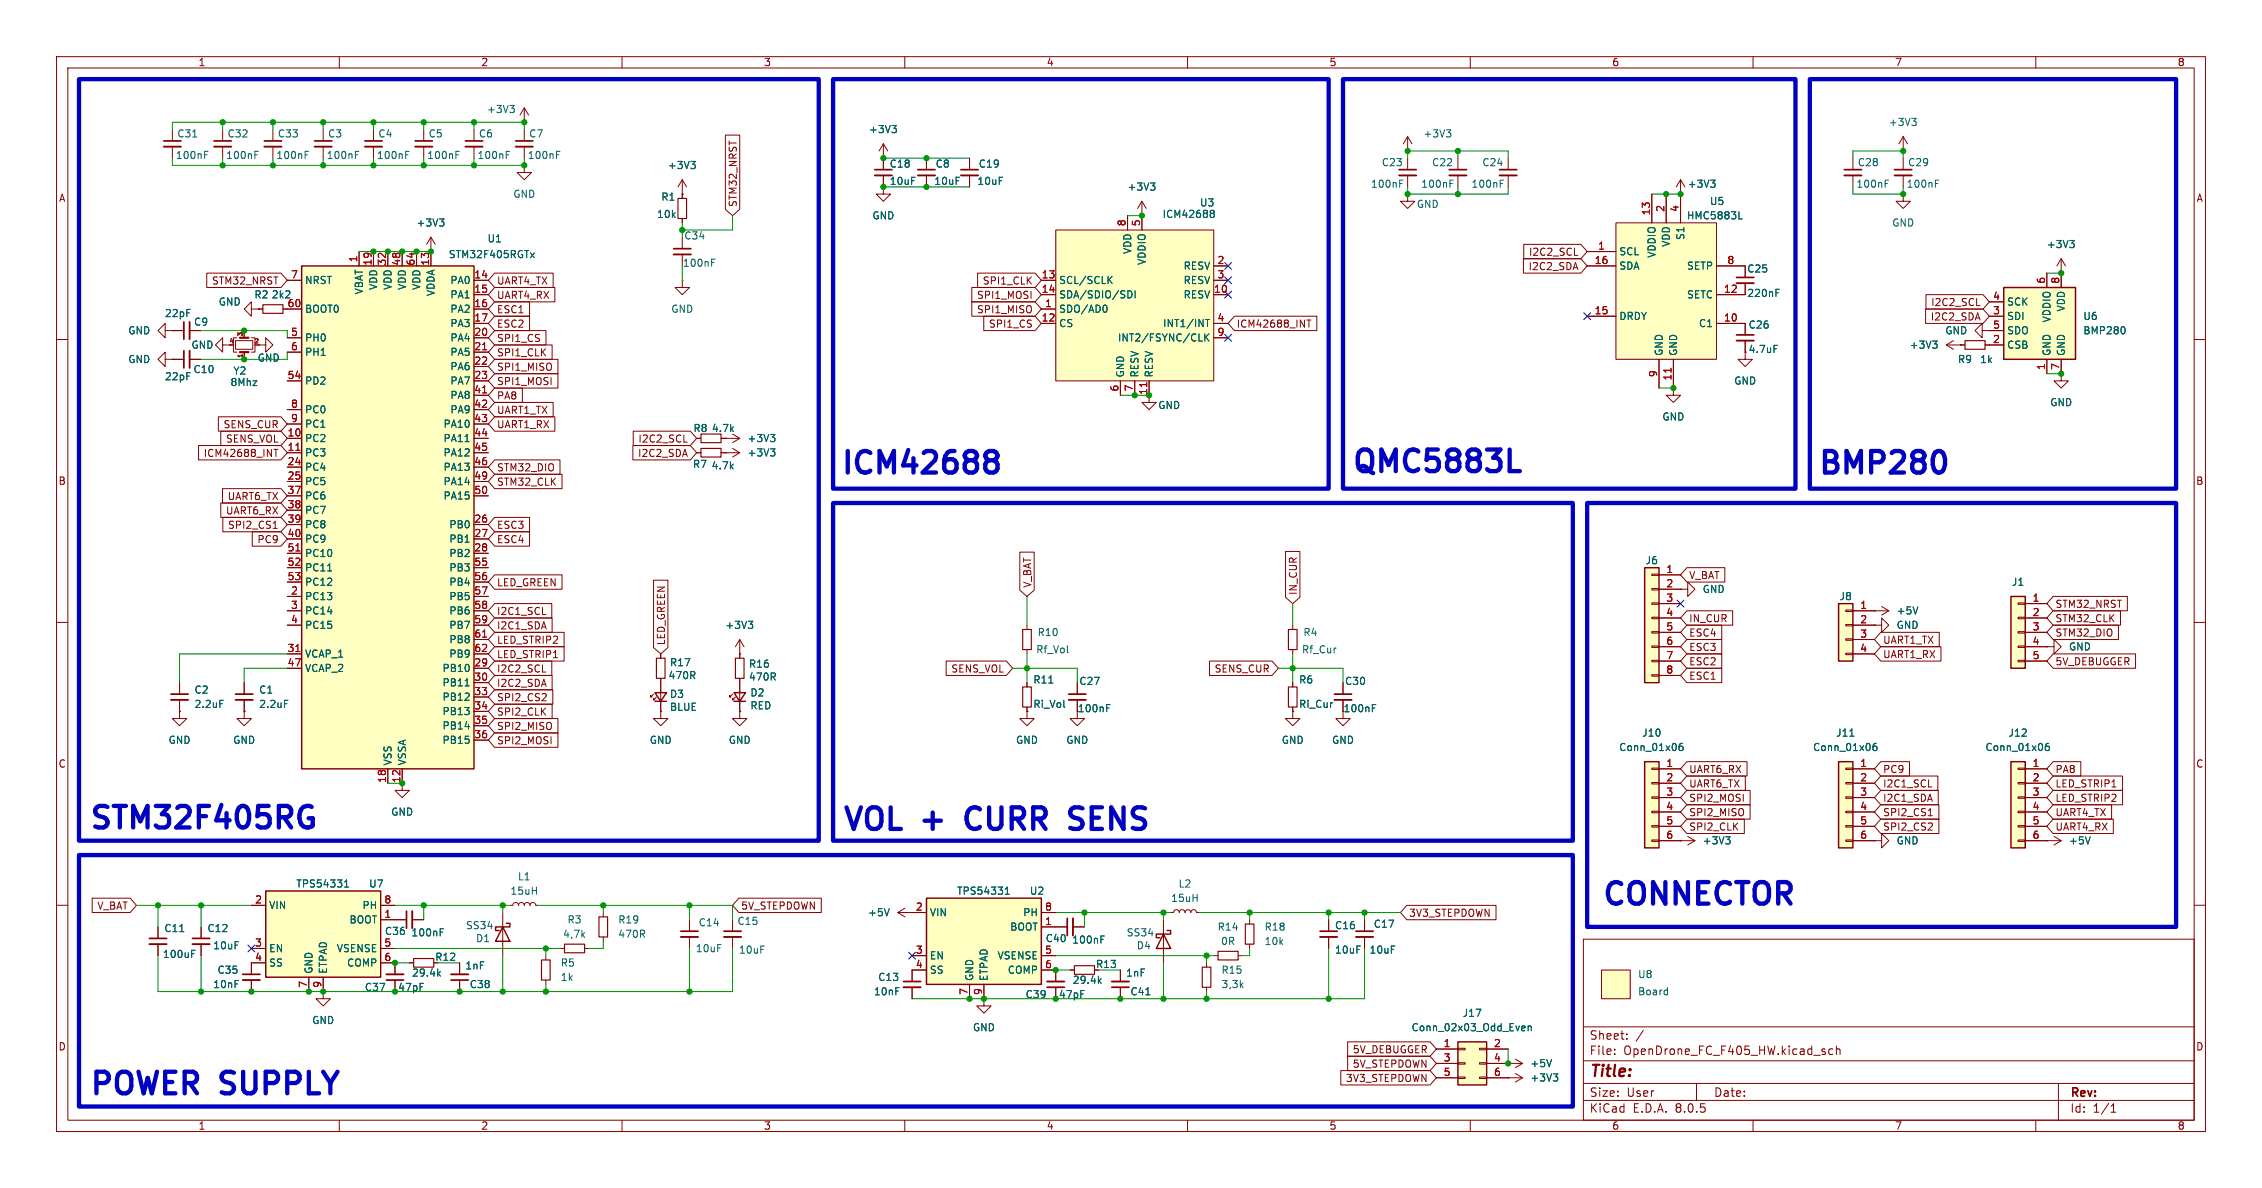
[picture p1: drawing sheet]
<svg xmlns="http://www.w3.org/2000/svg" width="400mm" height="210mm" viewBox="0 0 400 210" stroke-linecap="round" stroke-linejoin="round" font-family="sans-serif">
<defs><g id="words">
<g font-size="5.3" fill="#0000c2">
<text x="148.2" y="84.9">ICM42688</text>
<text x="238.6" y="84.6">QMC5883L</text>
<text x="321.1" y="84.9">BMP280</text>
<text x="15.3" y="147.6">STM32F405RG</text>
<text x="148.6" y="147.9">VOL</text>
<text x="163.3" y="147.9">+</text>
<text x="172.5" y="147.9">CURR</text>
<text x="192.3" y="147.9">SENS</text>
<text x="282.8" y="161.1">CONNECTOR</text>
<text x="15.4" y="194.6">POWER</text>
<text x="39.2" y="194.6">SUPPLY</text>
</g>
<text font-size="2.8" fill="#840000" x="281" y="190.9">Title:</text>
<g font-size="2.1" fill="#840000">
<text x="281" y="184">Sheet:</text>
<text x="281" y="186.7">File:</text>
<text x="287.1" y="186.7">OpenDrone_FC_F405_HW.kicad_sch</text>
<text x="281" y="196.9">KiCad</text>
<text x="281" y="194.1">Size:</text>
<text x="287.7" y="194.1">User</text>
<text x="288.7" y="196.9">E.D.A.</text>
<text x="296.3" y="196.9">8.0.5</text>
<text x="303" y="194.1">Date:</text>
<text x="366" y="194.3">Rev:</text>
<text x="366" y="196.9">Id:</text>
<text x="370.1" y="196.9">1/1</text>
</g>
<g font-size="1.8" fill="#840000">
<text x="35" y="11.9">1</text>
<text x="85" y="11.9">2</text>
<text x="135" y="11.9">3</text>
<text x="185" y="11.9">4</text>
<text x="235" y="11.9">5</text>
<text x="285" y="11.9">6</text>
<text x="335" y="11.9">7</text>
<text x="385" y="11.9">8</text>
<text x="10.3" y="35.9">A</text>
<text x="388.3" y="35.9">A</text>
<text x="130.5" y="36.7" transform="rotate(-90 130.5 36.7)">STM32_NRST</text>
<text x="270.2" y="48">I2C2_SDA</text>
<text x="270.3" y="45.4">I2C2_SCL</text>
<text x="37.4" y="50.5">STM32_NRST</text>
<text x="87.8" y="50.5">UART4_TX</text>
<text x="87.8" y="53">UART4_RX</text>
<text x="172.7" y="53">SPI1_MOSI</text>
<text x="173.7" y="50.5">SPI1_CLK</text>
<text x="87.8" y="55.6">ESC1</text>
<text x="87.8" y="58.1">ESC2</text>
<text x="172.7" y="55.6">SPI1_MISO</text>
<text x="174.8" y="58.1">SPI1_CS</text>
<text x="218.6" y="58.1">ICM42688_INT</text>
<text x="341.3" y="56.9">I2C2_SDA</text>
<text x="341.4" y="54.3">I2C2_SCL</text>
<text x="87.8" y="60.7">SPI1_CS</text>
<text x="87.8" y="63.2">SPI1_CLK</text>
<text x="87.8" y="65.7">SPI1_MISO</text>
<text x="87.8" y="68.3">SPI1_MOSI</text>
<text x="87.8" y="70.8">PA8</text>
<text x="202.9" y="69.9" transform="rotate(-90 202.9 69.9)">11</text>
<text x="39.4" y="75.9">SENS_CUR</text>
<text x="87.8" y="73.4">UART1_TX</text>
<text x="87.8" y="75.9">UART1_RX</text>
<text x="35.9" y="81">ICM42688_INT</text>
<text x="39.9" y="78.4">SENS_VOL</text>
<text x="87.8" y="83.5">STM32_DIO</text>
<text x="112.7" y="81">I2C2_SDA</text>
<text x="112.8" y="78.4">I2C2_SCL</text>
<text x="10.3" y="85.9">B</text>
<text x="40.2" y="88.6">UART6_TX</text>
<text x="87.8" y="86.1">STM32_CLK</text>
<text x="388.3" y="85.9">B</text>
<text x="39.9" y="91.1">UART6_RX</text>
<text x="40.2" y="93.7">SPI2_CS1</text>
<text x="87.8" y="93.7">ESC3</text>
<text x="45.4" y="96.2">PC9</text>
<text x="87.8" y="96.2">ESC4</text>
<text x="87.8" y="103.8">LED_GREEN</text>
<text x="182.6" y="104" transform="rotate(-90 182.6 104)">V_BAT</text>
<text x="229.6" y="105.3" transform="rotate(-90 229.6 105.3)">IN_CUR</text>
<text x="298.6" y="102.6">V_BAT</text>
<text x="363.4" y="107.7">STM32_NRST</text>
<text x="87.8" y="108.9">I2C1_SCL</text>
<text x="87.8" y="111.5">I2C1_SDA</text>
<text x="298.6" y="110.2">IN_CUR</text>
<text x="298.6" y="112.7">ESC4</text>
<text x="363.4" y="110.2">STM32_CLK</text>
<text x="363.4" y="112.7">STM32_DIO</text>
<text x="87.8" y="116.5">LED_STRIP1</text>
<text x="87.8" y="114">LED_STRIP2</text>
<text x="87.8" y="119.1">I2C2_SCL</text>
<text x="117.8" y="114.2" transform="rotate(-90 117.8 114.2)">LED_GREEN</text>
<text x="168.1" y="119.1">SENS_VOL</text>
<text x="214.7" y="119.1">SENS_CUR</text>
<text x="298.6" y="117.8">ESC2</text>
<text x="298.6" y="115.3">ESC3</text>
<text x="332.9" y="116.5">UART1_RX</text>
<text x="332.9" y="114">UART1_TX</text>
<text x="363.4" y="117.8">5V_DEBUGGER</text>
<text x="87.8" y="124.2">SPI2_CS2</text>
<text x="87.8" y="121.6">I2C2_SDA</text>
<text x="298.6" y="120.4">ESC1</text>
<text x="87.8" y="131.8">SPI2_MOSI</text>
<text x="87.8" y="126.7">SPI2_CLK</text>
<text x="87.8" y="129.2">SPI2_MISO</text>
<text x="190.5" y="126.1">100nF</text>
<text x="10.3" y="135.9">C</text>
<text x="298.6" y="136.9">UART6_RX</text>
<text x="332.9" y="136.9">PC9</text>
<text x="363.4" y="136.9">PA8</text>
<text x="388.3" y="135.9">C</text>
<text x="298.6" y="141.9">SPI2_MOSI</text>
<text x="298.6" y="139.4">UART6_TX</text>
<text x="332.9" y="139.4">I2C1_SCL</text>
<text x="332.9" y="141.9">I2C1_SDA</text>
<text x="363.4" y="139.4">LED_STRIP1</text>
<text x="363.4" y="141.9">LED_STRIP2</text>
<text x="298.6" y="147">SPI2_CLK</text>
<text x="298.6" y="144.5">SPI2_MISO</text>
<text x="332.9" y="144.5">SPI2_CS1</text>
<text x="332.9" y="147">SPI2_CS2</text>
<text x="363.4" y="147">UART4_RX</text>
<text x="363.4" y="144.5">UART4_TX</text>
<text x="17.1" y="161">V_BAT</text>
<text x="131" y="161">5V_STEPDOWN</text>
<text x="161.9" y="161.1">2</text>
<text x="249.1" y="162.3">3V3_STEPDOWN</text>
<text x="76.9" y="170">R12</text>
<text x="193.7" y="171.3">R13</text>
<text x="10.3" y="185.9">D</text>
<text x="388.3" y="185.9">D</text>
<text x="237.9" y="191.5">3V3_STEPDOWN</text>
<text x="239.1" y="186.4">5V_DEBUGGER</text>
<text x="239.1" y="188.9">5V_STEPDOWN</text>
<text x="35" y="199.9">1</text>
<text x="85" y="199.9">2</text>
<text x="135" y="199.9">3</text>
<text x="185" y="199.9">4</text>
<text x="235" y="199.9">5</text>
<text x="285" y="199.9">6</text>
<text x="335" y="199.9">7</text>
<text x="385" y="199.9">8</text>
</g>
<g font-size="1.8" fill="#006464">
<text x="86" y="20.2">+3V3</text>
<text x="153.6" y="23.7">+3V3</text>
<text x="333.9" y="22.5">+3V3</text>
<text x="31" y="28.3">100nF</text>
<text x="31.3" y="24.5">C31</text>
<text x="39.9" y="28.3">100nF</text>
<text x="40.1" y="24.5">C32</text>
<text x="48.8" y="28.3">100nF</text>
<text x="49" y="24.5">C33</text>
<text x="57.7" y="28.3">100nF</text>
<text x="57.9" y="24.5">C3</text>
<text x="66.6" y="28.3">100nF</text>
<text x="66.8" y="24.5">C4</text>
<text x="75.4" y="28.3">100nF</text>
<text x="75.7" y="24.5">C5</text>
<text x="84.3" y="28.3">100nF</text>
<text x="84.6" y="24.5">C6</text>
<text x="93.2" y="28.3">100nF</text>
<text x="93.5" y="24.5">C7</text>
<text x="157.2" y="29.8">C18</text>
<text x="165.4" y="29.8">C8</text>
<text x="173" y="29.8">C19</text>
<text x="244.3" y="29.6">C23</text>
<text x="251.6" y="24.5">+3V3</text>
<text x="253.1" y="29.6">C22</text>
<text x="262" y="29.6">C24</text>
<text x="328.4" y="29.6">C28</text>
<text x="337.3" y="29.6">C29</text>
<text x="90.7" y="35.2">GND</text>
<text x="116.8" y="35.7">R1</text>
<text x="118" y="30.1">+3V3</text>
<text x="157.2" y="32.9">10uF</text>
<text x="165.1" y="32.9">10uF</text>
<text x="172.7" y="32.9">10uF</text>
<text x="199.3" y="33.9">+3V3</text>
<text x="242.3" y="33.4">100nF</text>
<text x="251.2" y="33.4">100nF</text>
<text x="260.1" y="33.4">100nF</text>
<text x="298.3" y="33.4">+3V3</text>
<text x="328.2" y="33.4">100nF</text>
<text x="337.1" y="33.4">100nF</text>
<text x="73.6" y="40.3">+3V3</text>
<text x="116.1" y="38.7">10k</text>
<text x="154.2" y="39">GND</text>
<text x="205.5" y="38.7">ICM42688</text>
<text x="212.1" y="36.7">U3</text>
<text x="250.4" y="36.9">GND</text>
<text x="298.2" y="39">HMC5883L</text>
<text x="302.3" y="36.4">U5</text>
<text x="334.5" y="40.3">GND</text>
<text x="79.3" y="45.8">STM32F405RGTx</text>
<text x="86.1" y="43">U1</text>
<text x="120.7" y="47.4">100nF</text>
<text x="200.3" y="45" transform="rotate(-90 200.3 45)">VDD</text>
<text x="202.8" y="46.9" transform="rotate(-90 202.8 46.9)">VDDIO</text>
<text x="209.2" y="47.9">RESV</text>
<text x="286.3" y="45.3">SCL</text>
<text x="286.3" y="47.9">SDA</text>
<text x="293" y="45.7" transform="rotate(-90 293 45.7)">VDDIO</text>
<text x="295.5" y="43.7" transform="rotate(-90 295.5 43.7)">VDD</text>
<text x="298" y="42.5" transform="rotate(-90 298 42.5)">S1</text>
<text x="298.2" y="47.9">SETP</text>
<text x="361.8" y="44.1">+3V3</text>
<text x="44.9" y="53">R2</text>
<text x="48" y="53">2k2</text>
<text x="53.8" y="50.4">NRST</text>
<text x="64.4" y="52.1" transform="rotate(-90 64.4 52.1)">VBAT</text>
<text x="66.9" y="51.3" transform="rotate(-90 66.9 51.3)">VDD</text>
<text x="69.4" y="51.3" transform="rotate(-90 69.4 51.3)">VDD</text>
<text x="72" y="51.3" transform="rotate(-90 72 51.3)">VDD</text>
<text x="74.5" y="51.3" transform="rotate(-90 74.5 51.3)">VDD</text>
<text x="77.1" y="52.4" transform="rotate(-90 77.1 52.4)">VDDA</text>
<text x="79.5" y="50.4">PA0</text>
<text x="79.5" y="53">PA1</text>
<text x="187.2" y="50.4">SCL/SCLK</text>
<text x="187.2" y="53">SDA/SDIO/SDI</text>
<text x="209.2" y="53">RESV</text>
<text x="209.2" y="50.4">RESV</text>
<text x="298.2" y="53">SETC</text>
<text x="308.9" y="48.4">C25</text>
<text x="308.9" y="52.7">220nF</text>
<text x="22.6" y="59.3">GND</text>
<text x="29.1" y="56.3">22pF</text>
<text x="34.2" y="57.8">C9</text>
<text x="38.6" y="54.2">GND</text>
<text x="50.8" y="54.4">60</text>
<text x="53.8" y="55.5">BOOT0</text>
<text x="79.5" y="55.5">PA2</text>
<text x="79.5" y="58">PA3</text>
<text x="118.6" y="55.5">GND</text>
<text x="187.2" y="55.5">SDO/AD0</text>
<text x="187.2" y="58">CS</text>
<text x="205.6" y="58">INT1/INT</text>
<text x="286.3" y="56.8">DRDY</text>
<text x="300.3" y="58">C1</text>
<text x="309.1" y="58.3">C26</text>
<text x="343.9" y="59.3">GND</text>
<text x="354.8" y="56.8">SDI</text>
<text x="354.8" y="54.2">SCK</text>
<text x="354.8" y="59.3">SDO</text>
<text x="362.8" y="57.1" transform="rotate(-90 362.8 57.1)">VDDIO</text>
<text x="365.4" y="55.2" transform="rotate(-90 365.4 55.2)">VDD</text>
<text x="368.3" y="56.8">U6</text>
<text x="368.3" y="59.3">BMP280</text>
<text x="22.6" y="64.4">GND</text>
<text x="33.8" y="61.8">GND</text>
<text x="45.5" y="64.1">GND</text>
<text x="53.8" y="60.6">PH0</text>
<text x="53.8" y="63.1">PH1</text>
<text x="79.5" y="60.6">PA4</text>
<text x="79.5" y="63.1">PA5</text>
<text x="79.5" y="65.7">PA6</text>
<text x="197.6" y="60.6">INT2/FSYNC/CLK</text>
<text x="294.2" y="63" transform="rotate(-90 294.2 63)">GND</text>
<text x="296.8" y="63" transform="rotate(-90 296.8 63)">GND</text>
<text x="309.1" y="62.6">4.7uF</text>
<text x="337.6" y="61.8">+3V3</text>
<text x="346.1" y="64.4">R9</text>
<text x="350.1" y="64.4">1k</text>
<text x="354.8" y="61.8">CSB</text>
<text x="362.8" y="63" transform="rotate(-90 362.8 63)">GND</text>
<text x="365.4" y="63" transform="rotate(-90 365.4 63)">GND</text>
<text x="29.1" y="67.4">22pF</text>
<text x="34.1" y="66.2">C10</text>
<text x="40.7" y="68.4">8Mhz</text>
<text x="41.2" y="66.4">Y2</text>
<text x="53.8" y="68.2">PD2</text>
<text x="79.5" y="68.2">PA7</text>
<text x="79.5" y="70.7">PA8</text>
<text x="199" y="66.8" transform="rotate(-90 199 66.8)">GND</text>
<text x="201.5" y="66.8" transform="rotate(-90 201.5 66.8)">RESV</text>
<text x="204.1" y="66.8" transform="rotate(-90 204.1 66.8)">RESV</text>
<text x="306.6" y="68.2">GND</text>
<text x="53.8" y="73.3">PC0</text>
<text x="53.8" y="75.8">PC1</text>
<text x="78.3" y="75.8">PA10</text>
<text x="79.5" y="73.3">PA9</text>
<text x="122.5" y="76.6">R8</text>
<text x="125.8" y="76.6">4.7k</text>
<text x="204.7" y="72.5">GND</text>
<text x="293.9" y="74.5">GND</text>
<text x="362.5" y="72">GND</text>
<text x="53.8" y="78.4">PC2</text>
<text x="53.8" y="80.9">PC3</text>
<text x="53.8" y="83.4">PC4</text>
<text x="78.3" y="78.4">PA11</text>
<text x="78.3" y="80.9">PA12</text>
<text x="78.3" y="83.4">PA13</text>
<text x="122.4" y="82.9">R7</text>
<text x="125.7" y="83.2">4.7k</text>
<text x="132.1" y="78.4">+3V3</text>
<text x="132.1" y="80.9">+3V3</text>
<text x="53.8" y="86">PC5</text>
<text x="53.8" y="88.5">PC6</text>
<text x="78.3" y="86">PA14</text>
<text x="78.3" y="88.5">PA15</text>
<text x="53.8" y="91.1">PC7</text>
<text x="53.8" y="93.6">PC8</text>
<text x="79.4" y="93.6">PB0</text>
<text x="53.8" y="96.1">PC9</text>
<text x="53.8" y="98.7">PC10</text>
<text x="53.8" y="101.2">PC11</text>
<text x="79.4" y="96.1">PB1</text>
<text x="79.4" y="98.7">PB2</text>
<text x="79.4" y="101.2">PB3</text>
<text x="290.9" y="99.9">J6</text>
<text x="53.8" y="106.3">PC13</text>
<text x="53.8" y="103.8">PC12</text>
<text x="79.4" y="103.8">PB4</text>
<text x="79.4" y="106.3">PB5</text>
<text x="301" y="105">GND</text>
<text x="325.2" y="106.3">J8</text>
<text x="355.7" y="103.8">J1</text>
<text x="53.8" y="108.8">PC14</text>
<text x="53.8" y="111.4">PC15</text>
<text x="79.4" y="108.8">PB6</text>
<text x="79.4" y="111.4">PB7</text>
<text x="79.4" y="113.9">PB8</text>
<text x="128.2" y="111.4">+3V3</text>
<text x="183.4" y="112.6">R10</text>
<text x="230.4" y="112.6">R4</text>
<text x="335.3" y="111.4">GND</text>
<text x="335.3" y="108.8">+5V</text>
<text x="53.8" y="116.5">VCAP_1</text>
<text x="53.8" y="119">VCAP_2</text>
<text x="78.1" y="119">PB10</text>
<text x="79.4" y="116.5">PB9</text>
<text x="118.4" y="118">R17</text>
<text x="132.3" y="118.2">R16</text>
<text x="183.1" y="115.7">Rf_Vol</text>
<text x="230.1" y="115.7">Rf_Cur</text>
<text x="365.8" y="115.2">GND</text>
<text x="34.3" y="122.8">C2</text>
<text x="34.3" y="125.3">2.2uF</text>
<text x="45.7" y="122.8">C1</text>
<text x="45.7" y="125.3">2.2uF</text>
<text x="78.1" y="121.5">PB11</text>
<text x="78.1" y="124.1">PB12</text>
<text x="118.1" y="120.3">470R</text>
<text x="118.4" y="123.6">D3</text>
<text x="118.4" y="125.8">BLUE</text>
<text x="132.3" y="120.5">470R</text>
<text x="132.6" y="123.3">D2</text>
<text x="132.6" y="125.6">RED</text>
<text x="182.6" y="121">R11</text>
<text x="182.6" y="125.3">Ri_Vol</text>
<text x="190.8" y="121.3">C27</text>
<text x="229.6" y="121">R6</text>
<text x="229.6" y="125.3">Ri_Cur</text>
<text x="237.8" y="121.3">C30</text>
<text x="29.7" y="131.7">GND</text>
<text x="41.1" y="131.7">GND</text>
<text x="78.1" y="126.6">PB13</text>
<text x="78.1" y="129.2">PB14</text>
<text x="78.1" y="131.7">PB15</text>
<text x="114.8" y="131.7">GND</text>
<text x="128.8" y="131.7">GND</text>
<text x="179.6" y="131.7">GND</text>
<text x="188.5" y="131.7">GND</text>
<text x="226.6" y="131.7">GND</text>
<text x="235.5" y="131.7">GND</text>
<text x="237.5" y="126.1">100nF</text>
<text x="290.3" y="130.4">J10</text>
<text x="324.6" y="130.4">J11</text>
<text x="355.1" y="130.4">J12</text>
<text x="69.4" y="135.4" transform="rotate(-90 69.4 135.4)">VSS</text>
<text x="72" y="135.4" transform="rotate(-90 72 135.4)">VSSA</text>
<text x="286.2" y="133">Conn_01x06</text>
<text x="320.5" y="133">Conn_01x06</text>
<text x="351" y="133">Conn_01x06</text>
<text x="69.1" y="144.4">GND</text>
<text x="301" y="149.5">+3V3</text>
<text x="335.3" y="149.5">GND</text>
<text x="365.8" y="149.5">+5V</text>
<text x="91.5" y="155.8">L1</text>
<text x="47.5" y="160.9">VIN</text>
<text x="52.3" y="157.1">TPS54331</text>
<text x="64" y="160.9">PH</text>
<text x="65.2" y="157.1">U7</text>
<text x="90.2" y="158.4">15uH</text>
<text x="169.1" y="158.4">TPS54331</text>
<text x="182" y="158.4">U2</text>
<text x="207" y="159.6">15uH</text>
<text x="208.3" y="157.1">L2</text>
<text x="29" y="165">C11</text>
<text x="36.6" y="165">C12</text>
<text x="61.7" y="163.4">BOOT</text>
<text x="68" y="165.5">C36</text>
<text x="72.7" y="165.7">100nF</text>
<text x="82.3" y="164.5">SS34</text>
<text x="84.1" y="166.7">D1</text>
<text x="99.5" y="166">4,7k</text>
<text x="100.3" y="163.4">R3</text>
<text x="109.2" y="166">470R</text>
<text x="109.2" y="163.4">R19</text>
<text x="123.5" y="163.9">C14</text>
<text x="130.3" y="163.7">C15</text>
<text x="153.4" y="162.2">+5V</text>
<text x="164.3" y="162.2">VIN</text>
<text x="178.5" y="164.7">BOOT</text>
<text x="180.8" y="162.2">PH</text>
<text x="184.8" y="166.7">C40</text>
<text x="189.5" y="167">100nF</text>
<text x="199.1" y="165.7">SS34</text>
<text x="215.2" y="164.7">R14</text>
<text x="215.8" y="167.3">0R</text>
<text x="223.5" y="167.3">10k</text>
<text x="223.5" y="164.7">R18</text>
<text x="236" y="164.5">C16</text>
<text x="242.8" y="164.2">C17</text>
<text x="28.7" y="169.5">100uF</text>
<text x="37.6" y="168">10uF</text>
<text x="38.4" y="172.3">C35</text>
<text x="47.5" y="168.5">EN</text>
<text x="47.5" y="171.1">SS</text>
<text x="55.5" y="172.2" transform="rotate(-90 55.5 172.2)">GND</text>
<text x="58" y="172.2" transform="rotate(-90 58 172.2)">ETPAD</text>
<text x="59.5" y="168.5">VSENSE</text>
<text x="61.3" y="171.1">COMP</text>
<text x="72.8" y="172.8">29.4k</text>
<text x="82.2" y="171.6">1nF</text>
<text x="99.1" y="171.1">R5</text>
<text x="99.1" y="173.6">1k</text>
<text x="122.9" y="168.5">10uF</text>
<text x="130.6" y="168.8">10uF</text>
<text x="155.2" y="173.6">C13</text>
<text x="164.3" y="169.8">EN</text>
<text x="164.3" y="172.3">SS</text>
<text x="172.3" y="173.5" transform="rotate(-90 172.3 173.5)">GND</text>
<text x="174.9" y="173.5" transform="rotate(-90 174.9 173.5)">ETPAD</text>
<text x="176.3" y="169.8">VSENSE</text>
<text x="178.1" y="172.3">COMP</text>
<text x="199" y="172.8">1nF</text>
<text x="200.9" y="168">D4</text>
<text x="215.9" y="172.3">R15</text>
<text x="236" y="168.8">10uF</text>
<text x="242.1" y="168.8">10uF</text>
<text x="289.6" y="173.1">U8</text>
<text x="37.6" y="174.9">10nF</text>
<text x="64.4" y="175.4">C37</text>
<text x="70.3" y="175.4">47pF</text>
<text x="83" y="174.9">C38</text>
<text x="154.4" y="176.1">10nF</text>
<text x="181.3" y="176.6">C39</text>
<text x="187.2" y="176.6">47pF</text>
<text x="189.6" y="174.1">29.4k</text>
<text x="199.8" y="176.1">C41</text>
<text x="215.9" y="174.9">3,3k</text>
<text x="258.6" y="180">J17</text>
<text x="289.6" y="176.1">Board</text>
<text x="55.1" y="181.2">GND</text>
<text x="172" y="182.5">GND</text>
<text x="249.5" y="182.5">Conn_02x03_Odd_Even</text>
<text x="270.5" y="191.4">+3V3</text>
<text x="270.5" y="188.8">+5V</text>
</g>
<g font-size="1.8" fill="#a90000">
<text x="199.1" y="40.1" transform="rotate(-90 199.1 40.1)">8</text>
<text x="201.7" y="40.1" transform="rotate(-90 201.7 40.1)">5</text>
<text x="291.8" y="38.2" transform="rotate(-90 291.8 38.2)">13</text>
<text x="294.4" y="37.6" transform="rotate(-90 294.4 37.6)">2</text>
<text x="296.9" y="37.6" transform="rotate(-90 296.9 37.6)">4</text>
<text x="63.2" y="46.4" transform="rotate(-90 63.2 46.4)">1</text>
<text x="65.8" y="47" transform="rotate(-90 65.8 47)">19</text>
<text x="68.3" y="47" transform="rotate(-90 68.3 47)">32</text>
<text x="70.9" y="47" transform="rotate(-90 70.9 47)">48</text>
<text x="73.4" y="47" transform="rotate(-90 73.4 47)">64</text>
<text x="75.9" y="47" transform="rotate(-90 75.9 47)">13</text>
<text x="215.2" y="46.8">2</text>
<text x="281.9" y="46.8">16</text>
<text x="282.5" y="44.2">1</text>
<text x="305.4" y="46.8">8</text>
<text x="51.4" y="49.3">7</text>
<text x="83.8" y="49.3">14</text>
<text x="83.8" y="51.8">15</text>
<text x="184.1" y="49.3">13</text>
<text x="184.1" y="51.8">14</text>
<text x="214.6" y="51.8">10</text>
<text x="215.2" y="49.3">3</text>
<text x="304.8" y="51.8">12</text>
<text x="352.4" y="53.1">4</text>
<text x="361.7" y="50.3" transform="rotate(-90 361.7 50.3)">6</text>
<text x="364.2" y="50.3" transform="rotate(-90 364.2 50.3)">8</text>
<text x="51.4" y="59.5">5</text>
<text x="83.8" y="54.4">16</text>
<text x="83.8" y="56.9">17</text>
<text x="83.8" y="59.5">20</text>
<text x="184.1" y="56.9">12</text>
<text x="184.7" y="54.4">1</text>
<text x="215.2" y="56.9">4</text>
<text x="215.2" y="59.5">9</text>
<text x="281.9" y="55.6">15</text>
<text x="304.8" y="56.9">10</text>
<text x="352.4" y="55.6">3</text>
<text x="352.4" y="58.2">5</text>
<text x="51.4" y="62">6</text>
<text x="83.8" y="62">21</text>
<text x="83.8" y="64.5">22</text>
<text x="352.4" y="60.7">2</text>
<text x="361.7" y="65.5" transform="rotate(-90 361.7 65.5)">1</text>
<text x="364.2" y="65.5" transform="rotate(-90 364.2 65.5)">7</text>
<text x="50.8" y="67.1">54</text>
<text x="83.8" y="67.1">23</text>
<text x="83.8" y="69.6">41</text>
<text x="197.9" y="69.3" transform="rotate(-90 197.9 69.3)">6</text>
<text x="200.4" y="69.3" transform="rotate(-90 200.4 69.3)">7</text>
<text x="293.1" y="66.8" transform="rotate(-90 293.1 66.8)">9</text>
<text x="295.7" y="67.4" transform="rotate(-90 295.7 67.4)">11</text>
<text x="50.8" y="77.2">10</text>
<text x="51.4" y="72.2">8</text>
<text x="51.4" y="74.7">9</text>
<text x="83.8" y="72.2">42</text>
<text x="83.8" y="74.7">43</text>
<text x="83.8" y="77.2">44</text>
<text x="50.8" y="79.8">11</text>
<text x="50.8" y="82.3">24</text>
<text x="83.8" y="79.8">45</text>
<text x="83.8" y="82.3">46</text>
<text x="50.8" y="84.9">25</text>
<text x="50.8" y="87.4">37</text>
<text x="50.8" y="89.9">38</text>
<text x="83.8" y="84.9">49</text>
<text x="83.8" y="87.4">50</text>
<text x="50.8" y="92.5">39</text>
<text x="50.8" y="95">40</text>
<text x="83.8" y="92.5">26</text>
<text x="83.8" y="95">27</text>
<text x="50.8" y="97.6">51</text>
<text x="50.8" y="100.1">52</text>
<text x="83.8" y="97.6">28</text>
<text x="83.8" y="100.1">55</text>
<text x="294.6" y="101.4">1</text>
<text x="50.8" y="102.6">53</text>
<text x="51.4" y="105.2">2</text>
<text x="51.4" y="107.7">3</text>
<text x="83.8" y="102.6">56</text>
<text x="83.8" y="105.2">57</text>
<text x="83.8" y="107.7">58</text>
<text x="294.6" y="103.9">2</text>
<text x="294.6" y="106.4">3</text>
<text x="328.9" y="107.7">1</text>
<text x="359.3" y="106.4">1</text>
<text x="51.4" y="110.3">4</text>
<text x="83.8" y="110.3">59</text>
<text x="83.8" y="112.8">61</text>
<text x="294.6" y="109">4</text>
<text x="294.6" y="111.5">5</text>
<text x="328.9" y="110.3">2</text>
<text x="328.9" y="112.8">3</text>
<text x="359.3" y="109">2</text>
<text x="359.3" y="111.5">3</text>
<text x="50.8" y="115.3">31</text>
<text x="50.8" y="117.9">47</text>
<text x="83.8" y="117.9">29</text>
<text x="83.8" y="115.3">62</text>
<text x="294.6" y="114.1">6</text>
<text x="294.6" y="116.6">7</text>
<text x="294.6" y="119.1">8</text>
<text x="328.9" y="115.3">4</text>
<text x="359.3" y="114.1">4</text>
<text x="359.3" y="116.6">5</text>
<text x="83.8" y="120.4">30</text>
<text x="83.8" y="123">33</text>
<text x="83.8" y="125.5">34</text>
<text x="83.8" y="128">35</text>
<text x="83.8" y="130.6">36</text>
<text x="294.6" y="135.7">1</text>
<text x="328.9" y="135.7">1</text>
<text x="359.3" y="135.7">1</text>
<text x="68.3" y="138.5" transform="rotate(-90 68.3 138.5)">18</text>
<text x="70.9" y="138.5" transform="rotate(-90 70.9 138.5)">12</text>
<text x="294.6" y="138.2">2</text>
<text x="294.6" y="140.7">3</text>
<text x="294.6" y="143.3">4</text>
<text x="328.9" y="138.2">2</text>
<text x="328.9" y="140.7">3</text>
<text x="328.9" y="143.3">4</text>
<text x="359.3" y="138.2">2</text>
<text x="359.3" y="140.7">3</text>
<text x="359.3" y="143.3">4</text>
<text x="294.6" y="145.8">5</text>
<text x="294.6" y="148.4">6</text>
<text x="328.9" y="145.8">5</text>
<text x="328.9" y="148.4">6</text>
<text x="359.3" y="145.8">5</text>
<text x="359.3" y="148.4">6</text>
<text x="45" y="159.8">2</text>
<text x="67.9" y="159.8">8</text>
<text x="184.7" y="161.1">8</text>
<text x="45" y="167.4">3</text>
<text x="67.9" y="162.3">1</text>
<text x="67.9" y="167.4">5</text>
<text x="184.7" y="163.6">1</text>
<text x="45" y="169.9">4</text>
<text x="67.9" y="169.9">6</text>
<text x="161.9" y="168.7">3</text>
<text x="161.9" y="171.2">4</text>
<text x="184.7" y="168.7">5</text>
<text x="184.7" y="171.2">6</text>
<text x="54.4" y="174.7" transform="rotate(-90 54.4 174.7)">7</text>
<text x="56.9" y="174.7" transform="rotate(-90 56.9 174.7)">9</text>
<text x="171.2" y="176" transform="rotate(-90 171.2 176)">7</text>
<text x="173.7" y="176" transform="rotate(-90 173.7 176)">9</text>
<text x="255.2" y="185.2">1</text>
<text x="264.1" y="185.2">2</text>
<text x="255.2" y="187.7">3</text>
<text x="255.2" y="190.3">5</text>
<text x="264.1" y="187.7">4</text>
<text x="264.1" y="190.3">6</text>
</g>
<text font-size="1.8" fill="#009600" x="120.9" y="42.5">C34</text>
<g font-size="1.1" fill="#a90000">
<text x="42.9" y="59.6" transform="rotate(-90 42.9 59.6)">3</text>
<text x="40.4" y="60.7">4</text>
<text x="42.9" y="63.4" transform="rotate(-90 42.9 63.4)">1</text>
<text x="44.9" y="60.7">2</text>
</g>
</g></defs>
<g fill="none" stroke="#840000" stroke-width=".18">
<path d="M10 10h380v190h-380zM12 12h376v186h-376zM60 10v2M92.7 19.1l-.8 1.2M92.7 19.1v2.5M92.7 19.1l.8 1.2M110 10v2M160 10v2M210 10v2M260 10v2M310 10v2M360 10v2"/>
<path d="M92.7 21.6h.1M327.7 28v2M327.7 31v2M336.5 34.3v1.3h1.3l-1.3 1.2-1.2-1.2h1.2M336.5 34.3h.1M336.5 26.7h.1M336.5 24.1l-.7 1.3M336.5 24.1v2.6M336.5 28v2M336.5 31v2M336.5 24.1l.8 1.3M308.6 57.2v2"/>
<path d="M10 60h2M295.9 68.6v1.3h1.3l-1.3 1.2-1.3-1.2h1.3M295.9 68.6h.1M308.6 60.2v2M344.2 61l1.2 .7M344.2 61h2.5M345.4 60.2l-1.2 .8M346.7 61h.1M388 60h2M123.2 80h.8M127.5 80h.8M10 110h2"/>
<path d="M331.5 110.5h1.2v-1.3l1.3 1.3-1.3 1.3v-1.3M331.5 110.5h.1M388 110h2M71.1 138.4v1.3h1.3l-1.3 1.3-1.3-1.3h1.3M10 160h2M121.9 162.6v2M121.9 165.6v2.1M129.5 162.6v2M129.5 165.6v2.1M186.7 171.5v2M186.7 174.5v2M186.7 163.8h2"/>
<path d="M189.2 171.5h.8M189.7 163.8h2.1M198.1 171.5v2M198.1 174.5v2M205.7 162.6v7.6M213.4 170.2v.8M213.4 174.5v.8M214.6 168.9h.8M218.9 168.9h.8M280 166h108v32h-108zM388 160h2M60 198v2"/>
<path d="M110 198v2M160 198v2M210 198v2M260 198v2M280 194.5h108M280 191.5h108M280 187.5h108M280 181.5h108M285.5 186.3v.1M285.5 185.5v.1M287.7 183.6v.1M287.7 182.8v.1"/>
<path d="M290.6 182.1l-1.3 2M300 191.5v3M310 198v2M324.1 185.5l-.4-.1-.3 .3v.4l.1 .2h.6M324.7 185.5l.3-.1 .3 .1 .1 .9M324.7 184.9v1.5M360 198v2M364 191.5v6.5M373.3 196.6h.9M373.3 195.5l.4-.4v1.5"/>
</g>
<path d="M124 79.3h3.5v1.5h-3.5zM190 170.7h3.5v1.5h-3.5zM212.6 171h1.5v3.5h-1.5zM215.4 168.2h3.5v1.5h-3.5z" fill="none" stroke="#840000" stroke-width=".2"/>
<path d="M326.1 31h3.1M335 31h3.1M307.1 60.2h3M120.4 165.6h3M128 165.6h3.1M185.2 173.5h3M189.7 162.3v3.1M196.6 173.5h3" fill="none" stroke="#840000" stroke-width=".33"/>
<path d="M326.1 30h3.1M335 30h3.1M307.1 59.2h3M120.4 164.6h3M128 164.6h3.1M185.2 174.5h3M188.7 162.3v3.1M196.6 174.5h3" fill="none" stroke="#840000" stroke-width=".3"/>
<g fill="none" stroke="#006464" stroke-width=".18">
<path d="M90.2 18.6h.7l-.4 .5M90.7 19.1l.2 .3v.3l-.2 .2M333.4 32.4h.4M333.4 31.8h.6M338.1 20.9h.7l-.4 .5M338.6 21.4l.2 .2v.3l-.2 .3M342.2 32.4h.5M342.2 31.8h.7M313.7 61h.6M341.8 60.3h.7l-.4 .5M342.3 60.8l.2 .2v.3l-.2 .3M194.4 173.3l.3 .5"/>
<path d="M194.7 166h.4M194.7 165.4h.6M194.7 173l-.5 .5M202.6 175.9h.8"/>
</g>
<path d="M205.7 165.1l1.3 2.6h-2.5zM206.4 164.5h.6v.6h-2.5v.7h.6" fill="none" stroke="#840000" stroke-width=".25"/>
<path d="M53.3 47h30.5v88.9h-30.5z" fill="#ffffc2"/>
<path d="M53.3 47h30.5v88.9h-30.5zM115.8 122.4h2.1l-1.1 1.6zM115.8 124h2.1" fill="none" stroke="#840000" stroke-width=".25"/>
<g fill="none" stroke="#840000" stroke-width=".18">
<path d="M50.8 49.5h2.5M50.8 54.6h2.5M50.8 59.7h2.5M63.5 44.5v2.5M66 44.5v2.5M68.6 44.5v2.5M71.1 44.5v2.5M73.7 44.5v2.5M76.2 44.5v2.5M83.8 49.5h2.6M83.8 52.1h2.6M83.8 54.6h2.6"/>
<path d="M83.8 57.2h2.6M83.8 59.7h2.6M364.5 48.3h.1M364.5 45.7l-.8 1.3M364.5 45.7v2.6M364.5 45.7l.8 1.3M50.8 77.5h2.5M50.8 62.2h2.5M50.8 67.3h2.5M50.8 72.4h2.5M50.8 74.9h2.5M83.8 77.5h2.6"/>
<path d="M83.8 62.2h2.6M83.8 64.8h2.6M83.8 67.3h2.6M83.8 69.9h2.6M83.8 72.4h2.6M83.8 74.9h2.6M364.5 66.1v1.2h1.3l-1.3 1.3-1.3-1.3h1.3M364.5 66.1h.1M50.8 80h2.5M50.8 82.6h2.5M50.8 85.1h2.5M50.8 92.7h2.5"/>
<path d="M50.8 95.3h2.5M50.8 97.8h2.5M50.8 87.6h2.5M50.8 90.2h2.5M83.8 80h2.6M83.8 82.6h2.6M83.8 85.1h2.6M83.8 92.7h2.6M83.8 95.3h2.6M83.8 97.8h2.6M83.8 87.6h2.6M50.8 105.4h2.5"/>
<path d="M50.8 118.1h2.5M50.8 108h2.5M50.8 115.6h2.5M50.8 110.5h2.5M50.8 100.3h2.5M50.8 102.9h2.5M83.8 105.4h2.6M83.8 118.1h2.6M83.8 108h2.6M83.8 115.6h2.6M83.8 110.5h2.6M83.8 100.3h2.6"/>
<path d="M83.8 102.9h2.6M83.8 113h2.6M116.8 115.6v.8M116.8 119.9v5.8M68.6 135.9v2.5M71.1 135.9v2.5M83.8 120.7h2.6M83.8 123.2h2.6M83.8 125.7h2.6M83.8 128.3h2.6M83.8 130.8h2.6M115.6 122.7l-.5 .5v-.2v.2h.2"/>
<path d="M116.1 123.2l-.5 .5v-.2v.2h.2M116.8 125.7v1.3h1.3l-1.3 1.3-1.2-1.3h1.2M116.8 125.7h.1"/>
</g>
<path d="M52.3 79.6h.7M85.3 61.8h.8M85.3 69.5h.8M52.3 97.4h.7M52.3 115.2h.7M85.3 112.6h.8" fill="none" stroke="#a90000" stroke-width=".18"/>
<path d="M93.8 44.7l.7 .9M94.5 44.7l-.7 .9M366 42.5h.8l-.4 .5M366.5 43l.3 .2v.3l-.3 .3M82.2 78.1h.8M57.9 100.9h.8M82.2 121.2h.8" fill="none" stroke="#006464" stroke-width=".18"/>
<path d="M116.1 116.4h1.5v3.5h-1.5z" fill="none" stroke="#840000" stroke-width=".2"/>
<path d="M354.3 50.8h12.7v12.7h-12.7z" fill="#ffffc2"/>
<path d="M354.3 50.8h12.7v12.7h-12.7zM88.9 163.8l1.3 2.6h-2.6zM89.5 163.2h.7v.6h-2.6v.7h.7" fill="none" stroke="#840000" stroke-width=".25"/>
<g fill="none" stroke="#840000" stroke-width=".18">
<path d="M120.6 49.5v1.3h1.3l-1.3 1.3-1.2-1.3h1.2M120.6 49.5h.1M350.5 58.4v-1.2l-1.3 1.2 1.3 1.3v-1.3h1.3M351.8 58.4h.1M351.8 55.9h2.5M351.8 53.4h2.5M351.8 58.4h2.5M361.9 48.3v2.5M364.5 48.3v2.5M123.2 77.5h.8M127.5 77.5h.8M308.6 62.2v1.3h1.3l-1.3 1.3-1.3-1.3h1.3"/>
<path d="M351.8 61h2.5M361.9 63.5v2.6M364.5 63.5v2.6M181.6 110.5v.8M181.6 114.8v.8M228.6 110.5v.8M228.6 114.8v.8M331.5 108h.1M331.5 108h2.5M332.7 107.2l1.3 .8M334 108l-1.3 .7M190.5 123.7v3.3h1.3l-1.3 1.3-1.3-1.3h1.3"/>
<path d="M190.5 120.7v2M228.6 125.7v1.3h1.3l-1.3 1.3-1.3-1.3h1.3M228.6 125.7h.1M228.6 120.7v.7M228.6 125v.7M27.9 163.8v2.1M27.9 166.9v2M35.6 163.8v2.1M35.6 166.9v2M44.4 170.2v2M44.4 173.2v2.1M57.1 175.3v1.2h1.3l-1.3 1.3-1.2-1.3h1.2"/>
<path d="M57.1 175.3h.1M81.3 170.2v2M81.3 173.2v2.1M88.9 161.3v7.6M158.7 161.3l1.3 .8M158.7 161.3h2.6M160 160.5l-1.3 .8M174 176.5v1.3h1.3l-1.3 1.3-1.3-1.3h1.3M174 176.5h.1"/>
</g>
<path d="M375.6 57.8l.2 .4-.2 .8M339.1 107.3l-.4 1.2M195.7 125.2h.4M195.7 124.5h.6M31.8 164.7h.7M33.9 168.6h.4M33.9 168h.6M157.2 160.6l-.4 1.3" fill="none" stroke="#006464" stroke-width=".18"/>
<path d="M189 123.7h3M26.4 166.9h3.1M34 166.9h3.1M42.9 173.2h3.1M79.8 172.2h3" fill="none" stroke="#840000" stroke-width=".33"/>
<path d="M189 122.7h3M26.4 165.9h3.1M34 165.9h3.1M42.9 172.2h3.1M79.8 173.2h3" fill="none" stroke="#840000" stroke-width=".3"/>
<path d="M124 76.7h3.5v1.6h-3.5zM180.8 111.3h1.6v3.5h-1.6zM227.8 111.3h1.6v3.5h-1.6zM227.8 121.4h1.6v3.6h-1.6z" fill="none" stroke="#840000" stroke-width=".2"/>
<path d="M47 157.5h20.3v15.2h-20.3z" fill="#ffffc2"/>
<path d="M47 157.5h20.3v15.2h-20.3z" fill="none" stroke="#840000" stroke-width=".25"/>
<path d="M44.4 160h2.6M44.4 167.7h2.6M44.4 170.2h2.6M54.6 172.7v2.6M57.1 172.7v2.6M67.3 162.6h4.6M67.3 160h2.5M67.3 167.7h2.5M67.3 170.2h2.5v2M69.8 173.2v2.1M72.9 162.6h2" fill="none" stroke="#840000" stroke-width=".18"/>
<path d="M60.9 156.8h.8M60.9 155.9l.4-.4v1.3M77.8 164.8h.5M77.8 164.2h.6" fill="none" stroke="#006464" stroke-width=".18"/>
<path d="M68.3 172.2h3.1M72.9 161.1v3" fill="none" stroke="#840000" stroke-width=".33"/>
<path d="M68.3 173.2h3.1M71.9 161.1v3" fill="none" stroke="#840000" stroke-width=".3"/>
<path d="M257.8 184.2h5.1v7.6h-5.1z" fill="#ffffc2"/>
<g fill="none" stroke="#840000" stroke-width=".18">
<path d="M297.2 34.3h.1M297.2 31.8l-.8 1.2M297.2 31.8v2.5M297.2 31.8l.7 1.2M308.6 47v2M308.6 50.1v2M181.6 120.7v.7M181.6 125v.7M96.5 168.9v.8M96.5 173.2v.8M207 161.3h.5l.2-.3 .3-.2 .4 .1 .1 .4 .2-.3 .3-.2 .4 .1 .1 .4 .2-.3 .4-.2 .3 .1 .2 .4 .1-.3 .4-.2 .3 .1 .2 .4h.5M254 185.4h3.8"/>
<path d="M254 188h3.8M254 190.5h3.8M257.8 190.4h1.3v.2h-1.3zM257.8 187.9h1.3v.2h-1.3zM257.8 185.3h1.3v.3h-1.3zM261.6 190.4h1.3v.2h-1.3zM261.6 187.9h1.3v.2h-1.3zM261.6 185.3h1.3v.3h-1.3zM262.9 185.4h3.8M262.9 188h6.3M262.9 190.5h6.3M266.7 190.5h.1"/>
<path d="M266.7 188h.1M268 189.8l1.2 .7M268 187.2l1.2 .8M269.2 190.5l-1.2 .8M269.2 188l-1.2 .7"/>
</g>
<path d="M257.8 184.2h5.1v7.6h-5.1z" fill="none" stroke="#840000" stroke-width=".25"/>
<path d="M302.5 31.8h.8l-.4 .5M303 32.3l.3 .3v.3l-.3 .2M314.1 51.7h.4M314.1 51.1h.6M185.5 120.7h.7M269.3 181.4h.3l.1 .3-.6 .1M269.6 182.1l-.3 .1M270.2 181.5l.2-.1h.3l.1 .8M270.2 181.4v.8M274.4 187.3l-.5 1.3M274.7 189.8h.8l-.5 .5M275.2 190.3l.3 .3v.3l-.3 .2" fill="none" stroke="#006464" stroke-width=".18"/>
<path d="M180.8 121.4h1.6v3.6h-1.6zM95.8 169.7h1.5v3.5h-1.5z" fill="none" stroke="#840000" stroke-width=".2"/>
<path d="M307.1 50.1h3" fill="none" stroke="#840000" stroke-width=".33"/>
<path d="M307.1 49h3" fill="none" stroke="#840000" stroke-width=".3"/>
<path d="M285.7 39.4h17.8v24.1h-17.8z" fill="#ffffc2"/>
<g fill="none" stroke="#840000" stroke-width=".18">
<path d="M248.9 26.7h.1M248.9 34.3v1.3h-1.3l1.3 1.2 1.3-1.2h-1.3M248.9 34.3h.1M248.9 24.1l.8 1.3M248.9 24.1v2.6M248.9 28v2M248.9 31v2M248.9 24.1l-.7 1.3M257.8 28v2M257.8 31v2M266.7 28v2M266.7 31v2"/>
<path d="M285.7 39.4h17.8v24.1h-17.8zM292.1 34.3v5.1M294.6 34.3v5.1M297.2 34.3v5.1M29.2 58.4v-1.2l-1.3 1.2 1.3 1.3v-1.3h1.3M30.5 58.4h.1M280.7 44.5h5M280.7 55.9h5M280.7 47h5M303.5 57.2h5.1M303.5 52.1h5.1M303.5 47h5.1"/>
<path d="M39.4 61v-1.3l-1.3 1.3 1.3 1.2v-1.2h1.2M293.4 63.5v5.1M295.9 63.5v5.1M346.7 61h.8M351 61h.8M237.5 123.7v3.3h1.3l-1.3 1.3-1.3-1.3h1.3M237.5 120.7v2M297.2 148.6h.1M297.2 148.6h2.5M298.4 147.8l1.3 .8M299.7 148.6l-1.3 .8M361.9 148.6h.1"/>
<path d="M361.9 148.6h2.6M363.2 147.8l1.3 .8M364.5 148.6l-1.3 .8M99.1 167.7h.7M103.4 167.7h.7M106.7 161.3v.8M106.7 165.6v.8M221 162.6v.7M221 166.9v.8M234.9 162.6v2M234.9 165.6v2.1M241.3 162.6v2"/>
<path d="M241.3 165.6v2.1"/>
</g>
<path d="M295.5 65.1v.7" fill="none" stroke="#a90000" stroke-width=".18"/>
<g fill="none" stroke="#006464" stroke-width=".18">
<path d="M247.5 32.4h.4M247.5 31.8h.6M255.8 22.9h.8l-.5 .5M256.3 23.4l.3 .3v.3l-.3 .2M256.4 32.4h.4M256.4 31.8h.6M265.3 32.4h.4M265.3 31.8h.6M307.5 38.7h.6M242.7 125.2h.4M242.7 124.5h.6M305.2 147.9h.7l-.4 .5"/>
<path d="M305.7 148.4l.2 .2v.3l-.2 .3M369.6 147.9l-.4 1.3"/>
</g>
<path d="M247.4 31h3M256.3 31h3M265.2 31h3M236 123.7h3M233.4 165.6h3.1M239.8 165.6h3" fill="none" stroke="#840000" stroke-width=".33"/>
<path d="M247.4 30h3M256.3 30h3M265.2 30h3M236 122.7h3M233.4 164.6h3.1M239.8 164.6h3" fill="none" stroke="#840000" stroke-width=".3"/>
<path d="M347.5 60.2h3.5v1.5h-3.5zM99.8 166.9h3.6v1.5h-3.6zM105.9 162.1h1.5v3.5h-1.5zM220.2 163.3h1.5v3.6h-1.5z" fill="none" stroke="#840000" stroke-width=".2"/>
<path d="M283.2 171.5h5.1v5h-5.1z" fill="#ffffc2"/>
<path d="M83.8 22.9v2M83.8 25.9v2.1M283.2 171.5h5.1v5h-5.1z" fill="none" stroke="#840000" stroke-width=".18"/>
<path d="M89.5 27.4h.4M89.5 26.8h.6M294.8 175l.1 .1M294.9 174.6v1.3M294.9 175.8l-.1 .1" fill="none" stroke="#006464" stroke-width=".18"/>
<path d="M82.3 25.9h3" fill="none" stroke="#840000" stroke-width=".33"/>
<path d="M82.3 24.9h3" fill="none" stroke="#840000" stroke-width=".3"/>
<path d="M290.8 100.3h2.6v20.4h-2.6z" fill="#ffffc2"/>
<g fill="none" stroke="#840000" stroke-width=".18">
<path d="M30.5 58.4h2M33.5 58.4h2.1M76.2 44.5h.1M76.2 41.9l-.8 1.3M76.2 41.9v2.6M76.2 41.9l.8 1.3M29.2 63.5v-1.3l-1.3 1.3 1.3 1.3v-1.3h1.3M30.5 63.5h.1M292.1 119.3h1.3v.2h-1.3zM292.1 116.7h1.3v.3h-1.3zM292.1 114.2h1.3v.2h-1.3zM292.1 111.7h1.3v.2h-1.3z"/>
<path d="M292.1 109.1h1.3v.3h-1.3zM292.1 106.6h1.3v.2h-1.3zM292.1 104h1.3v.3h-1.3zM292.1 101.5h1.3v.2h-1.3zM293.4 101.6h3.8M293.4 104.2h3.8M293.4 106.7h3.8M293.4 109.2h3.8M293.4 111.8h3.8M293.4 114.3h3.8M293.4 116.9h3.8M293.4 119.4h3.8"/>
<path d="M297.2 104.2h1.2v1.2l1.3-1.2-1.3-1.3v1.3M297.2 104.2h.1"/>
</g>
<path d="M290.8 100.3h2.6v20.4h-2.6z" fill="none" stroke="#840000" stroke-width=".25"/>
<path d="M33.5 56.9v3.1" fill="none" stroke="#840000" stroke-width=".33"/>
<path d="M32.5 56.9v3.1" fill="none" stroke="#840000" stroke-width=".3"/>
<path d="M77.7 38.7h.8l-.4 .5M78.3 39.2l.2 .2v.3l-.2 .3" fill="none" stroke="#006464" stroke-width=".18"/>
<path d="M290.8 134.6h2.6v15.3h-2.6z" fill="#ffffc2"/>
<g fill="none" stroke="#840000" stroke-width=".18">
<path d="M120.6 34.3h.1M120.6 31.8v3.3M120.6 38.6v.8M120.6 31.8l-.7 1.2M120.6 31.8l.8 1.2M120.6 41.9v2.1M120.6 45v2M361.9 114.3h1.3v-1.3l1.3 1.3-1.3 1.3v-1.3M361.9 114.3h.1M292.1 138.3h1.3v.3h-1.3zM292.1 135.8h1.3v.2h-1.3zM293.4 135.9h3.8"/>
<path d="M293.4 138.4h3.8M292.1 148.5h1.3v.2h-1.3zM292.1 145.9h1.3v.3h-1.3zM292.1 143.4h1.3v.3h-1.3zM292.1 140.9h1.3v.2h-1.3zM293.4 141h3.8M293.4 143.5h3.8M293.4 146.1h3.8M293.4 148.6h3.8M90.2 160h.5l.1-.3 .4-.2 .3 .2 .2 .3 .1-.3 .4-.2 .4 .2 .1 .3 .2-.3 .3-.2 .4 .2 .1 .3 .2-.3 .3-.2 .4 .2 .1 .3h.5"/>
</g>
<path d="M290.8 134.6h2.6v15.3h-2.6z" fill="none" stroke="#840000" stroke-width=".25"/>
<path d="M122.2 28.5h.7l-.4 .5M122.7 29l.2 .3v.3l-.2 .2M125.8 46.4h.5M125.8 45.8h.6M297.5 131.4l-.4 .1a.86 .86 0 0 0 0 1.2l.5-.1v-.5l-.2-.2-.4 .1-.1 .1" fill="none" stroke="#006464" stroke-width=".18"/>
<path d="M119.1 45h3.1" fill="none" stroke="#840000" stroke-width=".33"/>
<path d="M119.1 44h3.1" fill="none" stroke="#840000" stroke-width=".3"/>
<path d="M119.9 35.1h1.5v3.5h-1.5z" fill="none" stroke="#840000" stroke-width=".2"/>
<path d="M325.1 106.7h2.6v10.2h-2.6z" fill="#ffffc2"/>
<path d="M326.4 115.5h1.3v.2h-1.3zM326.4 112.9h1.3v.3h-1.3zM326.4 110.4h1.3v.2h-1.3zM326.4 107.8h1.3v.3h-1.3zM327.7 108h3.8M327.7 110.5h3.8M327.7 113h3.8M327.7 115.6h3.8" fill="none" stroke="#840000" stroke-width=".18"/>
<path d="M325.1 106.7h2.6v10.2h-2.6z" fill="none" stroke="#840000" stroke-width=".25"/>
<path d="M355.6 105.4h2.5v12.7h-2.5z" fill="#ffffc2"/>
<g fill="none" stroke="#840000" stroke-width=".18">
<path d="M201.9 38.1h.1M201.9 35.6l-.7 1.2M201.9 35.6v2.5M201.9 35.6l.8 1.2M356.9 116.7h1.2v.3h-1.2zM356.9 114.2h1.2v.2h-1.2zM356.9 111.7h1.2v.2h-1.2zM356.9 109.1h1.2v.3h-1.2zM356.9 106.6h1.2v.2h-1.2zM358.1 106.7h3.8M358.1 109.2h3.8M358.1 111.8h3.8"/>
<path d="M358.1 114.3h3.8M358.1 116.9h3.8"/>
</g>
<path d="M355.6 105.4h2.5v12.7h-2.5z" fill="none" stroke="#840000" stroke-width=".25"/>
<path d="M203.4 32.3h.8l-.4 .5M204 32.8l.2 .3v.3l-.2 .2" fill="none" stroke="#006464" stroke-width=".18"/>
<path d="M186.7 40.7h27.9v26.6h-27.9z" fill="#ffffc2"/>
<g fill="none" stroke="#840000" stroke-width=".18">
<path d="M30.5 22.9v2M30.5 25.9v2.1M39.4 22.9v2M39.4 25.9v2.1M48.3 22.9v2M48.3 25.9v2.1M57.1 22.9v2M57.1 25.9v2.1M66 22.9v2M66 25.9v2.1M156.2 33v1.3h1.3l-1.3 1.3-1.3-1.3h1.3M156.2 33h.1"/>
<path d="M156.2 28h.1M156.2 25.4l-.8 1.3M156.2 25.4v4.6M156.2 31v2M156.2 25.4l.8 1.3M163.8 28v2M163.8 31v2M171.4 28v2M171.4 31v2M199.4 38.1v2.6M201.9 38.1v2.6M44.4 54.6v-1.2l-1.2 1.2 1.2 1.3v-1.3h1.3"/>
<path d="M45.7 54.6h.1M45.7 54.6h.8M50 54.6h.8M184.1 54.6h2.6M184.1 52.1h2.6M184.1 57.2h2.6M184.1 49.5h2.6M186.7 40.7h27.9v26.6h-27.9zM214.6 52.1h2.6M214.6 57.2h2.6M214.6 49.5h2.6M214.6 47h2.6"/>
<path d="M214.6 59.7h2.6M128.3 77.5h.1M128.3 77.5h2.5M129.5 76.7l1.3 .8M129.5 79.3l1.3 .7M130.8 77.5l-1.3 .8M198.1 67.3v2.6M200.7 67.3v2.6M203.2 67.3v3.8h-1.3l1.3 1.3 1.3-1.3h-1.3M128.3 80h.1M128.3 80h2.5M130.8 80l-1.3 .8"/>
<path d="M130.8 115.6h.1M130.8 113v3.4M130.8 119.9v5.8M130.8 113l-.8 1.3M130.8 113l.8 1.3M129.5 122.7l-.5 .5v-.2v.2h.3M130 123.2l-.5 .5v-.2v.2h.3M72.4 170.2h.8"/>
</g>
<g fill="none" stroke="#006464" stroke-width=".18">
<path d="M34.1 24.2h.7M36.2 27.4h.4M36.2 26.8h.6M45.1 27.4h.4M45.1 26.8h.6M54 27.4h.4M54 26.8h.6M62.8 27.4h.5M62.8 26.8h.7M71.7 27.4h.5M71.7 26.8h.6M157.7 22.2h.8l-.4 .5"/>
<path d="M158.3 22.7l.2 .2v.3l-.2 .3M214.1 37.7h.1M214.2 37.7h.3M214.2 37.7l-.1 .1M214.5 37.7l.2 .3v.3l-.2 .1h-.4M214.7 37.3v.2l-.2 .2M195.5 53.9a.79 .79 0 0 1 0 1.3M196.1 49.4l.6 .7M196.7 48.9l-.8 .7M199.5 51.4a.64 .64 0 0 1 .7 .6 .64 .64 0 0 1-.7 .7M200.7 51.4v1.3M213.1 59v1.3"/>
<path d="M213.2 56.5h.7M213.2 59.6l.6 .7M213.5 56.5v1.2M213.8 59l-.7 .7M136.2 76.8h.8l-.4 .5M136.2 79.3h.8l-.4 .5M136.8 77.3l.2 .2v.3l-.2 .3M136.8 79.8l.2 .3v.3l-.2 .2M212 60.3h.6M132.3 109.8h.8l-.4 .5M132.9 110.3l.2 .2v.3l-.2 .3M77.5 172.1l.4 .5"/>
<path d="M77.9 171.7l-.5 .5"/>
</g>
<path d="M202.8 67.6v.8" fill="none" stroke="#a90000" stroke-width=".18"/>
<path d="M46.5 53.9h3.5v1.5h-3.5zM130 116.4h1.6v3.5h-1.6zM73.2 169.4h3.5v1.6h-3.5z" fill="none" stroke="#840000" stroke-width=".2"/>
<path d="M29 25.9h3M37.8 25.9h3.1M46.7 25.9h3.1M55.6 25.9h3.1M64.5 25.9h3.1M154.7 31h3M162.3 31h3.1M169.9 31h3.1" fill="none" stroke="#840000" stroke-width=".33"/>
<path d="M29 24.9h3M37.8 24.9h3.1M46.7 24.9h3.1M55.6 24.9h3.1M64.5 24.9h3.1M154.7 30h3M162.3 30h3.1M169.9 30h3.1" fill="none" stroke="#840000" stroke-width=".3"/>
<path d="M129.8 122.4h2l-1 1.6zM129.8 124h2" fill="none" stroke="#840000" stroke-width=".25"/>
<path d="M325.1 134.6h2.6v15.3h-2.6z" fill="#ffffc2"/>
<path d="M326.4 138.3h1.3v.3h-1.3zM326.4 135.8h1.3v.2h-1.3zM327.7 135.9h3.8M327.7 138.4h3.8M326.4 148.5h1.3v.2h-1.3zM326.4 145.9h1.3v.3h-1.3zM326.4 143.4h1.3v.3h-1.3zM326.4 140.9h1.3v.2h-1.3zM327.7 141h3.8M327.7 143.5h3.8M327.7 146.1h3.8M327.7 148.6h3.8" fill="none" stroke="#840000" stroke-width=".18"/>
<path d="M325.1 134.6h2.6v15.3h-2.6z" fill="none" stroke="#840000" stroke-width=".25"/>
<path d="M327.1 130.1h.7M331.8 131.4l-.4 .1a.86 .86 0 0 0 0 1.2l.5-.1v-.5l-.2-.2-.4 .1-.1 .1" fill="none" stroke="#006464" stroke-width=".18"/>
<path d="M355.6 134.6h2.5v15.3h-2.5z" fill="#ffffc2"/>
<g fill="none" stroke="#840000" stroke-width=".18">
<path d="M130.8 125.7v1.3h1.3l-1.3 1.3-1.3-1.3h1.3M130.8 125.7h.1M356.9 138.3h1.2v.3h-1.2zM356.9 135.8h1.2v.2h-1.2zM358.1 135.9h3.8M358.1 138.4h3.8M356.9 148.5h1.2v.2h-1.2zM356.9 145.9h1.2v.3h-1.2zM356.9 143.4h1.2v.3h-1.2zM356.9 140.9h1.2v.2h-1.2zM358.1 141h3.8M358.1 143.5h3.8"/>
<path d="M358.1 146.1h3.8M358.1 148.6h3.8M161.3 171.5v2M161.3 174.5v2"/>
</g>
<path d="M355.6 134.6h2.5v15.3h-2.5z" fill="none" stroke="#840000" stroke-width=".25"/>
<path d="M362.3 131.4l-.4 .1a.86 .86 0 0 0 0 1.2l.4-.1 .1-.5-.2-.2-.4 .1-.1 .1" fill="none" stroke="#006464" stroke-width=".18"/>
<path d="M159.8 174.5h3" fill="none" stroke="#840000" stroke-width=".33"/>
<path d="M159.8 173.5h3" fill="none" stroke="#840000" stroke-width=".3"/>
<path d="M163.8 158.8h20.3v15.2h-20.3z" fill="#ffffc2"/>
<path d="M163.8 158.8h20.3v15.2h-20.3z" fill="none" stroke="#840000" stroke-width=".25"/>
<g fill="none" stroke="#840000" stroke-width=".18">
<path d="M74.9 22.9v2M74.9 25.9v2.1M92.7 29.2v1.3h1.3l-1.3 1.3-1.3-1.3h1.3M92.7 29.2h.1M92.7 22.9v2M92.7 25.9v2.1M120.6 34.3h.1M120.6 34.3v.8M120.6 38.6v.8M128.3 23.9h2.5v13.1l-1.3 1.1-1.2-1.1zM156.2 33h.1M156.2 28h.1"/>
<path d="M156.2 28v2M156.2 31v2M163.8 28v2M163.8 31v2M171.4 28v2M171.4 31v2M199.4 38.1v2.6M201.9 38.1h.1M201.9 38.1v2.6M292.1 34.3v5.1M294.6 34.3v5.1M297.2 34.3h.1"/>
<path d="M297.2 34.3v5.1M30.5 58.4h.1M30.5 58.4h2M33.5 58.4h2.1M36.6 48.3h13.1l1.1 1.2-1.1 1.3h-13.1zM41.9 59.7h-.6v2.5h.6M43.2 58.4v1.3M44.4 59.7h.7v2.5h-.7M45.7 54.6h.1M45.7 54.6h.8M50 54.6h3.3M50.8 49.5h2.5"/>
<path d="M50.8 59.7h2.5M63.5 44.5v2.5M66 44.5v2.5M68.6 44.5v2.5M71.1 44.5v2.5M73.7 44.5v2.5M76.2 44.5h.1M76.2 44.5v2.5M83.8 49.5h2.6M83.8 52.1h2.6M83.8 54.6h2.6M83.8 57.2h2.6"/>
<path d="M83.8 59.7h2.6M87.5 58.4h9v2.6h-9l-1.1-1.3zM87.5 53.4h6.1v2.5h-6.1l-1.1-1.3zM87.5 55.9h6.1v2.5h-6.1l-1.1-1.2zM87.5 48.3h10.3v2.5h-10.3l-1.1-1.3zM87.5 50.8h10.6v2.6h-10.6l-1.1-1.3zM171.8 53.4h11.2l1.1 1.2-1.1 1.3h-11.2zM171.8 50.8h11.2l1.1 1.3-1.1 1.3h-11.2zM172.9 48.3h10.1l1.1 1.2-1.1 1.3h-10.1zM174 55.9h9l1.1 1.3-1.1 1.2h-9zM184.1 49.5h2.6M184.1 52.1h2.6"/>
<path d="M184.1 54.6h2.6M184.1 57.2h2.6M214.6 49.5h2.6M214.6 52.1h2.6M214.6 57.2h2.6M214.6 59.7h2.6M214.6 47h2.6M218.3 55.9h14.6v2.5h-14.6l-1.1-1.2zM231.1 56.6h.7M231.5 56.6v1.2M269.4 45.7h10.2l1.1 1.3-1.1 1.3h-10.2zM269.5 43.2h10.1l1.1 1.3-1.1 1.2h-10.1z"/>
<path d="M278.4 45.1h.6M280.7 44.5h5M280.7 55.9h5M280.7 47h5M303.5 57.2h5.1v2M303.5 47h5.1v2M308.6 50.1v2h-5.1M340.5 54.6h10.2l1.1 1.3-1.1 1.3h-10.2zM340.6 52.1h10.1l1.1 1.3-1.1 1.2h-10.1zM349.5 54h.6M351.8 58.4h.1M351.8 58.4h2.5"/>
<path d="M351.8 55.9h2.5M351.8 53.4h2.5M361.9 48.3v2.5M364.5 48.3h.1M364.5 48.3v2.5M30.5 63.5h.1M30.5 63.5h2M33.5 63.5h2.1M35.1 78.8h14.6l1.1 1.2-1.1 1.3h-14.6zM38.6 73.7h11.1l1.1 1.2-1.1 1.3h-11.1zM39 76.2h10.7l1.1 1.3-1.1 1.3h-10.7zM41.7 60.2h3v1.5h-3z"/>
<path d="M43.2 62.2v1.3M45.7 61h1.3v-1.3l1.3 1.3-1.3 1.2v-1.2M48.4 79.4h.8M48.8 79.4v1.3M50.8 77.5h2.5M50.8 62.2h2.5M50.8 67.3h2.5M50.8 72.4h2.5M50.8 74.9h2.5M83.8 77.5h2.6M83.8 62.2h2.6M83.8 64.8h2.6"/>
<path d="M83.8 67.3h2.6M83.8 69.9h2.6M83.8 72.4h2.6M83.8 74.9h2.6M87.5 66.1h11.2v2.5h-11.2l-1.1-1.3zM87.5 61h10.1v2.5h-10.1l-1.1-1.3zM87.5 71.1h10.3v2.6h-10.3l-1.1-1.3zM87.5 63.5h11.2v2.6h-11.2l-1.1-1.3zM87.5 73.7h10.6v2.5h-10.6l-1.1-1.3zM87.5 68.6h4.9v2.5h-4.9l-1.1-1.2zM111.9 78.8h10.2l1.1 1.2-1.1 1.3h-10.2zM112 76.2h10.1l1.1 1.3-1.1 1.3h-10.1z"/>
<path d="M120.9 78.2h.6M123.2 77.5h.8M127.5 77.5h.8M128.3 77.5h.1M198.1 67.3v2.6M200.7 67.3v2.6M203.2 67.3v2.6M293.4 63.5v5.1M295.9 68.6h.1M295.9 63.5v5.1M308.6 60.2v2M346.7 61h.1"/>
<path d="M346.7 61h.8M351 61h3.3M361.9 63.5v2.6M364.5 66.1h.1M364.5 63.5v2.6M39 88.9h10.7l1.1 1.3-1.1 1.3h-10.7zM39.3 86.4h10.4l1.1 1.2-1.1 1.3h-10.4zM39.4 91.5h10.3l1.1 1.2-1.1 1.3h-10.3zM44.6 94h5.1l1.1 1.3-1.1 1.2h-5.1zM48.3 93.4h.7M50.8 80h2.5M50.8 82.6h2.5"/>
<path d="M50.8 85.1h2.5M50.8 92.7h2.5M50.8 95.3h2.5M50.8 97.8h2.5M50.8 87.6h2.5M50.8 90.2h2.5M83.8 80h2.6M83.8 82.6h2.6M83.8 85.1h2.6M83.8 92.7h2.6M83.8 95.3h2.6M83.8 97.8h2.6"/>
<path d="M83.8 87.6h2.6M87.5 94h6.1v2.5h-6.1l-1.1-1.2zM87.5 91.5h6.1v2.5h-6.1l-1.1-1.3zM87.5 83.8h11.9v2.6h-11.9l-1.1-1.3zM87.5 81.3h11.5v2.5h-11.5l-1.1-1.2zM123.2 80h.8M127.5 80h.8M128.3 80h.1M180.3 97.6h2.6v6.7l-1.3 1.1-1.3-1.1zM227.3 97.5h2.6v8.1l-1.3 1.1-1.3-1.1zM50.8 105.4h2.5M50.8 118.1h2.5"/>
<path d="M50.8 108h2.5M50.8 115.6h2.5M50.8 110.5h2.5M50.8 100.3h2.5M50.8 102.9h2.5M83.8 105.4h2.6M83.8 118.1h2.6M83.8 108h2.6M83.8 115.6h2.6M83.8 110.5h2.6M83.8 100.3h2.6M83.8 102.9h2.6"/>
<path d="M83.8 113h2.6M87.5 114.3h12.3v2.6h-12.3l-1.1-1.3zM87.5 111.8h12.3v2.5h-12.3l-1.1-1.3zM87.5 101.6h11.9v2.6h-11.9l-1.1-1.3zM87.5 106.7h10.1v2.5h-10.1l-1.1-1.2zM87.5 109.2h10.1v2.6h-10.1l-1.1-1.3zM87.5 116.9h10.1v2.5h-10.1l-1.1-1.3zM87.5 119.4h10.1v2.5h-10.1l-1.1-1.2zM95.9 108.6h.6M95.9 118.8h.6M115.6 102.6h2.5v11.9l-1.3 1.1-1.2-1.1zM116.8 115.6v.8"/>
<path d="M116.8 119.9v2.5M130.8 115.6h.1M130.8 115.6v.8M130.8 119.9v2.5M167.3 116.9h10.7l1.1 1.2-1.1 1.3h-10.7zM213.9 116.9h11l1.2 1.2-1.2 1.3h-11zM293.4 101.6h3.8M293.4 104.2h3.8M293.4 106.7h3.8M293.4 109.2h3.8M293.4 111.8h3.8M293.4 114.3h3.8"/>
<path d="M293.4 116.9h3.8M293.4 119.4h3.8M297.2 104.2h.1M298.3 100.3h6.7v2.6h-6.7l-1.1-1.3zM298.3 108h8.1v2.5h-8.1l-1.1-1.3zM298.3 118.1h6.2v2.6h-6.2l-1.1-1.3zM298.3 115.6h6.2v2.5h-6.2l-1.1-1.2zM298.3 110.5h6.2v2.5h-6.2l-1.1-1.2zM298.3 113h6.2v2.6h-6.2l-1.1-1.3zM327.7 108h3.8M327.7 115.6h3.8M327.7 110.5h3.8"/>
<path d="M327.7 113h3.8M331.5 110.5h.1M331.5 108h.1M332.6 114.3h10.6v2.6h-10.6l-1.1-1.3zM332.6 111.8h10.3v2.5h-10.3l-1.1-1.3zM358.1 106.7h3.8M358.1 109.2h3.8M358.1 111.8h3.8M358.1 114.3h3.8M358.1 116.9h3.8M361.9 114.3h.1M363.1 105.4h13.1v2.6h-13.1l-1.2-1.3z"/>
<path d="M363.1 115.6h14.5v2.5h-14.5l-1.2-1.2zM363.1 108h11.9v2.5h-11.9l-1.2-1.3zM363.1 110.5h11.5v2.5h-11.5l-1.2-1.2zM31.7 125.7v1.3h1.3l-1.3 1.3-1.2-1.3h1.2M31.7 125.7h.1M31.7 120.7v2M31.7 123.7v2M43.2 125.7v1.3h1.2l-1.2 1.3-1.3-1.3h1.3M43.2 125.7h.1M43.2 120.7v2M43.2 123.7v2M68.6 135.9v2.5"/>
<path d="M71.1 135.9v2.5M83.8 120.7h2.6M83.8 123.2h2.6M83.8 125.7h2.6M83.8 128.3h2.6M83.8 130.8h2.6M87.5 129.6h11.2v2.5h-11.2l-1.1-1.3zM87.5 124.5h10.1v2.5h-10.1l-1.1-1.3zM87.5 127h11.2v2.6h-11.2l-1.1-1.3zM87.5 121.9h10.3v2.6h-10.3l-1.1-1.3zM95.8 123.9h.8M96.5 122.7v.5"/>
<path d="M116.8 125.7h.1M116.8 124v1.7M130.8 125.7h.1M130.8 124v1.7M181.6 125.7v1.3h1.3l-1.3 1.3-1.3-1.3h1.3M181.6 125.7h.1M181.6 120.7v.7M181.6 125v.7M190.5 120.7v2M190.5 123.7v2M228.6 125.7h.1M228.6 120.7v.7"/>
<path d="M228.6 125v.7M237.5 120.7v2M237.5 123.7v2M293.4 135.9h3.8M293.4 138.4h3.8M298.3 134.6h10.6v2.6h-10.6l-1.1-1.3zM298.3 139.7h11.2v2.6h-11.2l-1.1-1.3zM298.3 137.2h10.3v2.5h-10.3l-1.1-1.3zM327.7 135.9h3.8M327.7 138.4h3.8M332.6 134.6h5.1v2.6h-5.1l-1.1-1.3zM332.6 137.2h10.1v2.5h-10.1l-1.1-1.3z"/>
<path d="M332.6 139.7h10.1v2.6h-10.1l-1.1-1.3zM341 139.1h.6M358.1 135.9h3.8M358.1 138.4h3.8M363.1 137.2h12.2v2.5h-12.2l-1.2-1.3zM363.1 134.6h4.9v2.6h-4.9l-1.2-1.3zM363.1 139.7h12.2v2.6h-12.2l-1.2-1.3zM16.3 158.8h6.7l1.1 1.2-1.1 1.3h-6.7zM130.7 158.8h14.5v2.5h-14.5l-1.2-1.3zM293.4 141h3.8M293.4 143.5h3.8M293.4 146.1h3.8"/>
<path d="M293.4 148.6h3.8M297.2 148.6h.1M298.3 144.8h10.2v2.5h-10.2l-1.1-1.2zM298.3 142.3h11.2v2.5h-11.2l-1.1-1.3zM327.7 141h3.8M327.7 143.5h3.8M327.7 146.1h3.8M327.7 148.6h3.8M331.5 148.6h1.2v-1.3l1.3 1.3-1.3 1.3v-1.3M331.5 148.6h.1M332.6 142.3h10.3v2.5h-10.3l-1.1-1.3zM332.6 144.8h10.3v2.5h-10.3l-1.1-1.2z"/>
<path d="M340.9 146.7h.8M341 144.2h.7M341.6 145.6v.4M358.1 141h3.8M358.1 143.5h3.8M358.1 146.1h3.8M358.1 148.6h3.8M361.9 148.6h.1M363.1 144.8h10.6v2.5h-10.6l-1.2-1.2zM363.1 142.3h10.3v2.5h-10.3l-1.2-1.3zM27.9 163.8v2.1M27.9 166.9v2"/>
<path d="M35.6 163.8v2.1M35.6 166.9v2M44.4 173.2v2.1M44.4 160h2.6M44.4 167.7h2.6M47 170.2h-2.6v2M54.6 172.7v2.6M57.1 175.3h.1M57.1 172.7v2.6M67.3 162.6h4.6M67.3 160h2.5M67.3 167.7h2.5"/>
<path d="M67.3 170.2h2.5v2M69.8 173.2v2.1M72.4 170.2h.8M72.9 162.6h2M81.3 170.2v2M81.3 173.2v2.1M161.3 161.3h2.5M161.3 168.9h2.5M161.3 174.5v2M163.8 171.5h-2.5v2M171.4 174v2.5M174 176.5h.1"/>
<path d="M174 174v2.5M184.1 163.8h4.6M184.1 161.3h2.6M184.1 168.9h2.6M184.1 171.5h2.6v2M186.7 174.5v2M189.2 171.5h.8M189.7 163.8h2.1M198.1 171.5v2M198.1 174.5v2M234.9 162.6v2M234.9 165.6v2.1"/>
<path d="M241.3 162.6v2M241.3 165.6v2.1M248.8 160h15.7v2.6h-15.7l-1.2-1.3zM237.1 189.2h15.8l1.1 1.3-1.1 1.3h-15.8zM238.3 184.2h14.6l1.1 1.2-1.1 1.3h-14.6zM238.3 186.7h14.6l1.1 1.3-1.1 1.2h-14.6zM254 185.4h3.8M254 188h3.8M254 190.5h3.8M262.9 185.4h3.8M262.9 188h3.8M262.9 190.5h3.8"/>
<path d="M266.7 190.5h.1M266.7 188h.1"/>
</g>
<g fill="none" stroke="#006464" stroke-width=".18">
<path d="M77.7 38.7h.8l-.4 .5M78.3 39.2l.2 .2v.3l-.2 .3M80.6 27.4h.5M80.6 26.8h.6M98.4 27.4h.4M98.4 26.8h.6M122.2 28.5h.7l-.4 .5M122.7 29l.2 .3v.3l-.2 .2M157.7 22.2h.8l-.4 .5M158.3 22.7l.2 .2v.3l-.2 .3M203.4 32.3h.8l-.4 .5M204 32.8l.2 .3v.3l-.2 .2"/>
<path d="M214.1 37.7h.1M214.2 37.7h.3M214.2 37.7l-.1 .1M214.5 37.7l.2 .3v.3l-.2 .1h-.4M214.7 37.3v.2l-.2 .2M302.5 31.8h.8l-.4 .5M303 32.3l.3 .3v.3l-.3 .2M307.5 38.7h.6M93.8 44.7l.7 .9M94.5 44.7l-.7 .9M195.5 53.9a.79 .79 0 0 1 0 1.3M196.1 49.4l.6 .7"/>
<path d="M196.7 48.9l-.8 .7M199.5 51.4a.64 .64 0 0 1 .7 .6 .64 .64 0 0 1-.7 .7M200.7 51.4v1.3M213.1 59v1.3M213.2 56.5h.7M213.2 59.6l.6 .7M213.5 56.5v1.2M213.8 59l-.7 .7M314.1 51.7h.4M314.1 51.1h.6M366 42.5h.8l-.4 .5M366.5 43l.3 .2v.3l-.3 .3"/>
<path d="M375.6 57.8l.2 .4-.2 .8M82.2 78.1h.8M136.2 76.8h.8l-.4 .5M136.2 79.3h.8l-.4 .5M136.8 77.3l.2 .2v.3l-.2 .3M136.8 79.8l.2 .3v.3l-.2 .2M212 60.3h.6M313.7 61h.6M341.8 60.3h.7l-.4 .5M342.3 60.8l.2 .2v.3l-.2 .3M57.9 100.9h.8M132.3 109.8h.8l-.4 .5"/>
<path d="M132.9 110.3l.2 .2v.3l-.2 .3M339.1 107.3l-.4 1.2M38.9 123.8h.6M50.3 123.8h.6M82.2 121.2h.8M185.5 120.7h.7M195.7 125.2h.4M195.7 124.5h.6M242.7 125.2h.4M242.7 124.5h.6M297.5 131.4l-.4 .1a.86 .86 0 0 0 0 1.2l.5-.1v-.5l-.2-.2-.4 .1-.1 .1M327.1 130.1h.7"/>
<path d="M331.8 131.4l-.4 .1a.86 .86 0 0 0 0 1.2l.5-.1v-.5l-.2-.2-.4 .1-.1 .1M362.3 131.4l-.4 .1a.86 .86 0 0 0 0 1.2l.4-.1 .1-.5-.2-.2-.4 .1-.1 .1M60.9 156.8h.8M60.9 155.9l.4-.4v1.3M177.8 158.1h.7M177.8 157.2l.3-.4v1.3M305.2 147.9h.7l-.4 .5M305.7 148.4l.2 .2v.3l-.2 .3M369.6 147.9l-.4 1.3M31.8 164.7h.7M33.9 168.6h.4M33.9 168h.6"/>
<path d="M77.5 172.1l.4 .5M77.8 164.8h.5M77.8 164.2h.6M77.9 171.7l-.5 .5M157.2 160.6l-.4 1.3M194.4 173.3l.3 .5M194.7 166h.4M194.7 165.4h.6M194.7 173l-.5 .5M202.6 175.9h.8M269.3 181.4h.3l.1 .3-.6 .1M269.6 182.1l-.3 .1"/>
<path d="M270.2 181.5l.2-.1h.3l.1 .8M270.2 181.4v.8M274.4 187.3l-.5 1.3M274.7 189.8h.8l-.5 .5M275.2 190.3l.3 .3v.3l-.3 .2"/>
</g>
<path d="M73.4 25.9h3.1M91.2 25.9h3M33.5 62v3M30.2 123.7h3.1M41.7 123.7h3" fill="none" stroke="#840000" stroke-width=".33"/>
<path d="M73.4 24.9h3.1M91.2 24.9h3M32.5 62v3M30.2 122.7h3.1M41.7 122.7h3" fill="none" stroke="#840000" stroke-width=".3"/>
<path d="M42.4 59.7h1.5M42.4 62.2h1.5" fill="none" stroke="#840000" stroke-width=".38"/>
<g fill="none" stroke="#0000c2" stroke-width=".76">
<path d="M14 14h130.8v134.6h-130.8zM147.3 14h87.6v72.4h-87.6zM237.5 14h80v72.4h-80zM320 14h64.8v72.4h-64.8zM343 79.7a1.4 1.4 0 0 1 1 1.5 2.02 2.02 0 0 1-1 2.3M147.3 88.9h130.8v59.7h-130.8zM174.4 81l.6 .4M174.4 80.1l.6-.4h.7a.82 .82 0 0 1 .7 .8 .82 .82 0 0 1-.7 .9M175 81.4h.7M175 81.4l-.6 .3M175.7 81.4l.5 .3 .2 .4v.7l-.2 .4-.5 .3h-.7l-.6-.3M267 83.3h1.8"/>
<path d="M280.7 88.9h104.1v74.9h-104.1zM14 151.1h264.1v44.5h-264.1zM53.7 142.6l.5-.1h.6l.3 .1M54.6 144.6h.7v1.3a1.34 1.34 0 0 1-1.6 .2M189.2 146.3l.6 .2h.9M189.2 143.8a1.39 1.39 0 0 0 1.5 .9M190.9 142.7h-.9l-.6 .4-.2 .3"/>
</g>
<g fill="none" stroke="#009600" stroke-width=".18">
<path d="M30.5 22.9v-1.3h62.2v1.3M30.5 28v1.2h62.2v-1.2M39.4 21.6v1.3M39.4 28v1.2M48.3 21.6v1.3M48.3 28v1.2M57.1 21.6v1.3M57.1 28v1.2M66 21.6v1.3M66 28v1.2M74.9 21.6v1.3M74.9 28v1.2"/>
<path d="M83.8 21.6v1.3M83.8 28v1.2M129.5 38.1v2.6h-8.9v-1.3M156.2 33h15.2M156.2 28h15.2M199.4 38.1h2.5M248.9 28v-1.3h17.8v1.3M248.9 33v1.3h17.8v-1.3M257.8 26.7v1.3M257.8 33v1.3M292.1 34.3h5.1M327.7 28v-1.3h8.8v1.3"/>
<path d="M327.7 33v1.3h8.8v-1.3M35.6 58.4h15.2v1.3M63.5 44.5h12.7M120.6 47v2.5M361.9 48.3h2.6M50.8 62.2v1.3h-15.2M198.1 69.9h5.1M293.4 68.6h2.5M361.9 66.1h2.6M50.8 115.6h-19.1v5.1M50.8 118.1h-7.6v2.6M179.1 118.1h11.4v2.6"/>
<path d="M181.6 105.4v5.1M181.6 115.6v5.1M226.1 118.1h11.4v2.6M228.6 106.7v3.8M228.6 115.6v5.1M68.6 138.4h2.5M24.1 160h20.3M27.9 160v3.8M35.6 160v3.8M35.6 168.9v6.4M69.8 170.2h2.6M69.8 167.7h29.3"/>
<path d="M69.8 160h20.4M74.9 160v2.6M77.5 170.2h3.8M88.9 160v1.3M88.9 168.9v6.4M95.2 160h34.3v2.6M96.5 167.7v1.2M96.5 174v1.3M106.7 166.4v1.3h-2.6M106.7 160v1.3M121.9 160v2.6M121.9 167.7v7.6"/>
<path d="M129.5 167.7v7.6h-101.6v-6.4M186.7 161.3h20.3M186.7 168.9h27.9M186.7 171.5h2.5M191.8 161.3v2.5M194.3 171.5h3.8M205.7 161.3v1.3M205.7 170.2v6.3M212.1 161.3h35.5M213.4 168.9v1.3M213.4 175.3v1.2M221 161.3v1.3"/>
<path d="M221 167.7v1.2h-1.3M234.9 161.3v1.3M234.9 167.7v8.8M241.3 167.7v8.8h-80M241.3 161.3v1.3M266.7 185.4v2.6"/>
</g>
<g fill="none" stroke="#000084" stroke-width=".18">
<path d="M216.6 51.5l1.2 1.2M216.6 48.9l1.2 1.3M216.6 59.1l1.2 1.2M216.6 46.4l1.2 1.2M217.8 51.5l-1.2 1.2M217.8 48.9l-1.2 1.3M217.8 59.1l-1.2 1.2M217.8 46.4l-1.2 1.2M280.1 55.3l1.2 1.2M281.3 55.3l-1.2 1.2M296.6 106.1l1.2 1.2M297.8 106.1l-1.2 1.2"/>
<path d="M43.8 167l1.3 1.3M45.1 167l-1.3 1.3M160.7 168.3l1.2 1.2M161.9 168.3l-1.2 1.2"/>
</g>
<path d="M52.3 79.6h.7M85.3 61.8h.8M85.3 69.5h.8M202.8 67.6v.8M295.5 65.1v.7M52.3 97.4h.7M52.3 115.2h.7M85.3 112.6h.8" fill="none" stroke="#a90000" stroke-width=".18"/>
<g fill="#009600" stroke="#009600" stroke-width=".18">
<circle cx="35.6" cy="175.3" r=".46"/>
<circle cx="44.4" cy="175.3" r=".46"/>
<circle cx="88.9" cy="175.3" r=".46"/>
<circle cx="81.3" cy="175.3" r=".46"/>
<circle cx="69.8" cy="175.3" r=".46"/>
<circle cx="57.1" cy="175.3" r=".46"/>
<circle cx="71.1" cy="138.4" r=".46"/>
<circle cx="54.6" cy="175.3" r=".46"/>
<circle cx="35.6" cy="160" r=".46"/>
<circle cx="27.9" cy="160" r=".46"/>
<circle cx="120.6" cy="40.7" r=".46"/>
<circle cx="76.2" cy="44.5" r=".46"/>
<circle cx="71.1" cy="44.5" r=".46"/>
<circle cx="73.7" cy="44.5" r=".46"/>
<circle cx="83.8" cy="21.6" r=".46"/>
<circle cx="83.8" cy="29.2" r=".46"/>
<circle cx="74.9" cy="21.6" r=".46"/>
<circle cx="66" cy="29.2" r=".46"/>
<circle cx="74.9" cy="29.2" r=".46"/>
<circle cx="92.7" cy="21.6" r=".46"/>
<circle cx="92.7" cy="29.2" r=".46"/>
<circle cx="96.5" cy="167.7" r=".46"/>
<circle cx="96.5" cy="175.3" r=".46"/>
<circle cx="69.8" cy="170.2" r=".46"/>
<circle cx="121.9" cy="175.3" r=".46"/>
<circle cx="88.9" cy="160" r=".46"/>
<circle cx="106.7" cy="160" r=".46"/>
<circle cx="121.9" cy="160" r=".46"/>
<circle cx="74.9" cy="160" r=".46"/>
<circle cx="234.9" cy="161.3" r=".46"/>
<circle cx="234.9" cy="176.5" r=".46"/>
<circle cx="241.3" cy="161.3" r=".46"/>
<circle cx="213.4" cy="176.5" r=".46"/>
<circle cx="266.7" cy="188" r=".46"/>
<circle cx="66" cy="21.6" r=".46"/>
<circle cx="57.1" cy="21.6" r=".46"/>
<circle cx="48.3" cy="21.6" r=".46"/>
<circle cx="39.4" cy="21.6" r=".46"/>
<circle cx="57.1" cy="29.2" r=".46"/>
<circle cx="48.3" cy="29.2" r=".46"/>
<circle cx="39.4" cy="29.2" r=".46"/>
<circle cx="66" cy="44.5" r=".46"/>
<circle cx="68.6" cy="44.5" r=".46"/>
<circle cx="43.2" cy="58.4" r=".46"/>
<circle cx="43.2" cy="63.5" r=".46"/>
<circle cx="171.4" cy="176.5" r=".46"/>
<circle cx="181.6" cy="118.1" r=".46"/>
<circle cx="257.8" cy="26.7" r=".46"/>
<circle cx="257.8" cy="34.3" r=".46"/>
<circle cx="297.2" cy="34.3" r=".46"/>
<circle cx="295.9" cy="68.6" r=".46"/>
<circle cx="294.6" cy="34.3" r=".46"/>
<circle cx="174" cy="176.5" r=".46"/>
<circle cx="186.7" cy="176.5" r=".46"/>
<circle cx="186.7" cy="171.5" r=".46"/>
<circle cx="205.7" cy="161.3" r=".46"/>
<circle cx="191.8" cy="161.3" r=".46"/>
<circle cx="198.1" cy="176.5" r=".46"/>
<circle cx="205.7" cy="176.5" r=".46"/>
<circle cx="213.4" cy="168.9" r=".46"/>
<circle cx="221" cy="161.3" r=".46"/>
<circle cx="364.5" cy="48.3" r=".46"/>
<circle cx="336.5" cy="34.3" r=".46"/>
<circle cx="336.5" cy="26.7" r=".46"/>
<circle cx="364.5" cy="66.1" r=".46"/>
<circle cx="201.9" cy="38.1" r=".46"/>
<circle cx="200.7" cy="69.9" r=".46"/>
<circle cx="163.8" cy="33" r=".46"/>
<circle cx="163.8" cy="28" r=".46"/>
<circle cx="156.2" cy="33" r=".46"/>
<circle cx="156.2" cy="28" r=".46"/>
<circle cx="203.2" cy="69.9" r=".46"/>
<circle cx="248.9" cy="34.3" r=".46"/>
<circle cx="248.9" cy="26.7" r=".46"/>
<circle cx="228.6" cy="118.1" r=".46"/>
</g>
<use href="#words"/>
</svg>
